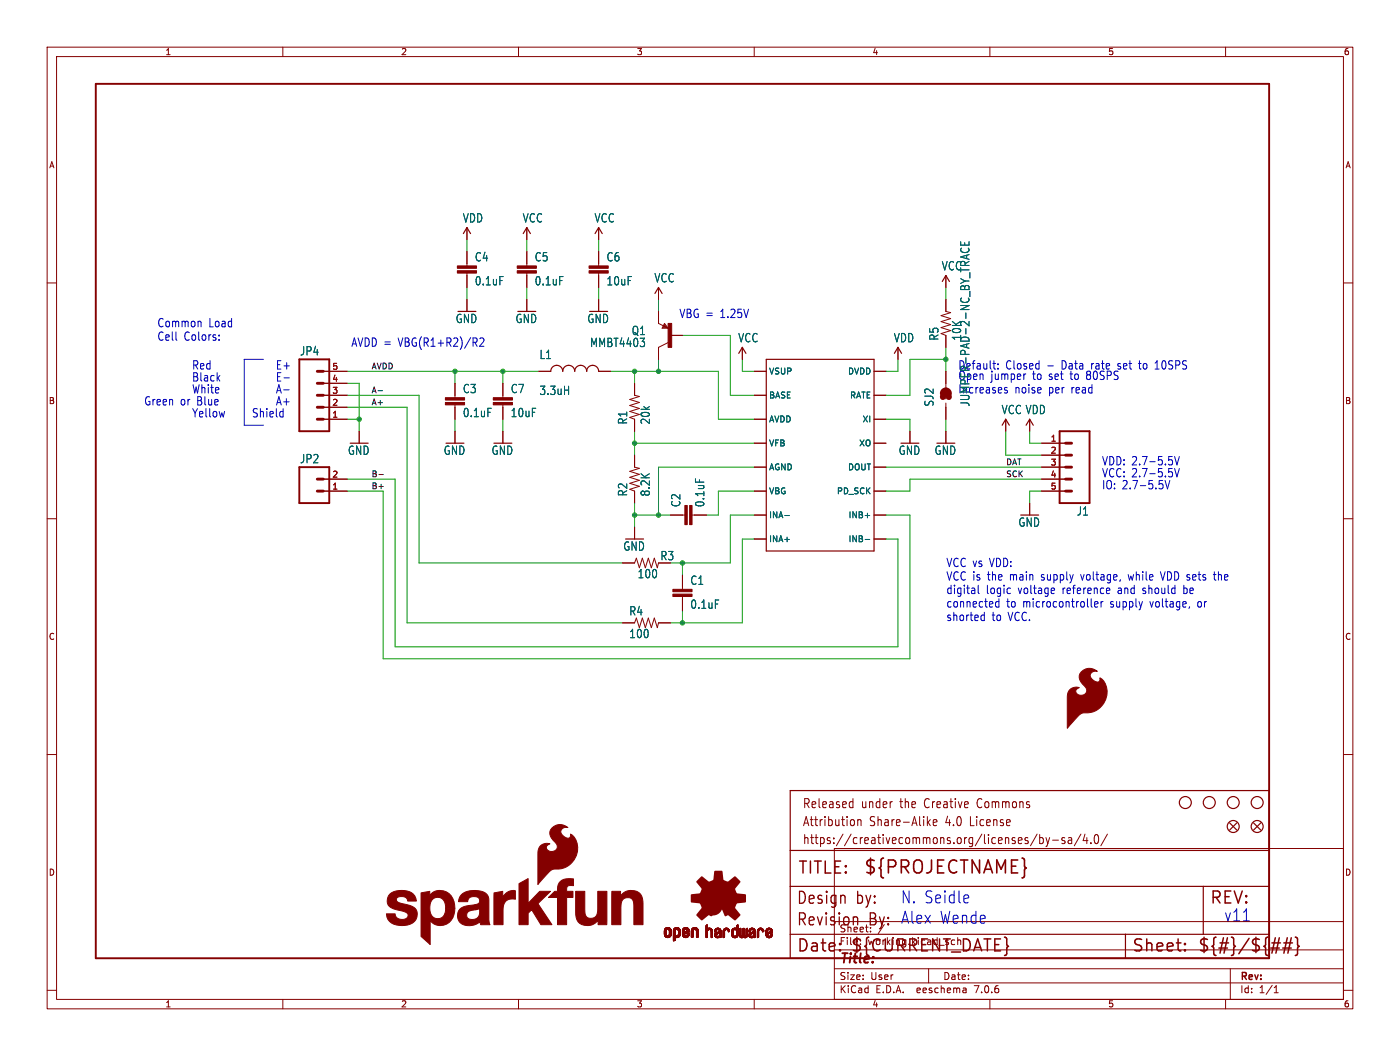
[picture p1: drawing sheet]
<svg xmlns="http://www.w3.org/2000/svg" width="297mm" height="224mm" viewBox="0 0 297 224" stroke-linecap="round" stroke-linejoin="round" font-family="sans-serif">
<defs><g id="words">
<text font-size="3.8" fill="#840000" x="183.1" y="185.7">${PROJECTNAME}</text>
<g font-size="3.5" fill="#840000">
<text x="169.2" y="185.7">TITLE:</text>
<text x="168.9" y="192.1">Design</text>
<text x="168.9" y="196.6">Revision</text>
<text x="181.6" y="192.1">by:</text>
<text x="256.5" y="192.1">REV:</text>
<text x="168.9" y="202.2">Date:</text>
<text x="180.3" y="202.2">${CURRENT_DATE}</text>
<text x="240" y="202.2">Sheet:</text>
<text x="254" y="202.2">${#}/${##}</text>
</g>
<g font-size="3.5" fill="#0000c2">
<text x="191" y="191.8">N. Seidle</text>
<text x="184.3" y="196.6">By: Alex Wende</text>
<text x="259.6" y="195.6">v11</text>
</g>
<text font-size="2.8" fill="#840000" x="178" y="204.8">Title:</text>
<g font-size="2.7" fill="#840000">
<text x="170.2" y="171.7">Released</text>
<text x="182.7" y="171.7">under</text>
<text x="191.1" y="171.7">the</text>
<text x="196.5" y="171.7">Creative</text>
<text x="208" y="171.7">Commons</text>
<text x="170.2" y="175.5">Attribution</text>
<text x="170.2" y="179.3">https://creativecommons.org/licenses/by-sa/4.0/</text>
<text x="184.5" y="175.5">Share-Alike</text>
<text x="200.8" y="175.5">4.0</text>
<text x="206.2" y="175.5">License</text>
</g>
<g font-size="2.5" fill="#006464">
<text x="98.1" y="47.4">VDD</text>
<text x="110.8" y="47.4">VCC</text>
<text x="126" y="47.4">VCC</text>
<text x="100.6" y="55.6">C4</text>
<text x="113.3" y="55.6">C5</text>
<text x="128.6" y="55.6">C6</text>
<text x="199.7" y="57.5">VCC</text>
<text x="100.6" y="60.7">0.1uF</text>
<text x="113.3" y="60.7">0.1uF</text>
<text x="128.6" y="60.7">10uF</text>
<text x="138.7" y="60.1">VCC</text>
<text x="96.6" y="68.7">GND</text>
<text x="109.3" y="68.7">GND</text>
<text x="124.5" y="68.7">GND</text>
<text x="133.9" y="71.3">Q1</text>
<text x="63.6" y="75.6">JP4</text>
<text x="114.4" y="76.3">L1</text>
<text x="125.1" y="73.8">MMBT4403</text>
<text x="156.5" y="72.8">VCC</text>
<text x="189.5" y="72.8">VDD</text>
<text x="199.3" y="72.3" transform="rotate(-90 199.3 72.3)">R5</text>
<text x="204.1" y="72.3" transform="rotate(-90 204.1 72.3)">10K</text>
<text x="98.1" y="83.6">C3</text>
<text x="108.3" y="83.6">C7</text>
<text x="114.4" y="84">3.3uH</text>
<text x="203.2" y="78.5">Default:</text>
<text x="203.2" y="80.7">Open</text>
<text x="203.2" y="83.6">Increases</text>
<text x="98.1" y="88.7">0.1uF</text>
<text x="108.3" y="88.7">10uF</text>
<text x="198.3" y="86.3" transform="rotate(-90 198.3 86.3)">SJ2</text>
<text x="205.9" y="86.3" transform="rotate(-90 205.9 86.3)">JUMPER-PAD-2-NC_BY_TRACE</text>
<text x="212.4" y="88">VCC VDD</text>
<text x="133.3" y="90.1" transform="rotate(-90 133.3 90.1)">R1</text>
<text x="138.1" y="90.1" transform="rotate(-90 138.1 90.1)">20k</text>
<text x="63.6" y="98.4">JP2</text>
<text x="73.7" y="96.7">GND</text>
<text x="94" y="96.7">GND</text>
<text x="104.2" y="96.7">GND</text>
<text x="190.6" y="96.7">GND</text>
<text x="198.2" y="96.7">GND</text>
<text x="133.3" y="105.4" transform="rotate(-90 133.3 105.4)">R2</text>
<text x="138.1" y="105.4" transform="rotate(-90 138.1 105.4)">8.2K</text>
<text x="144.5" y="107.6" transform="rotate(-90 144.5 107.6)">C2</text>
<text x="149.6" y="107.6" transform="rotate(-90 149.6 107.6)">0.1uF</text>
<text x="216" y="111.9">GND</text>
<text x="228.3" y="109.5">J1</text>
<text x="132.1" y="117">GND</text>
<text x="135.2" y="122.8">100</text>
<text x="146.4" y="124.2">C1</text>
<text x="133.4" y="130.7">R4</text>
<text x="146.4" y="129.3">0.1uF</text>
<text x="133.4" y="135.5">100</text>
</g>
<g font-size="2.5" fill="#0000c2">
<text x="33.3" y="69.5">Common</text>
<text x="44.2" y="69.5">Load</text>
<text x="144" y="67.6">VBG =</text>
<text x="152.8" y="67.6">1.25V</text>
<text x="33.3" y="72.4">Cell</text>
<text x="39" y="72.4">Colors:</text>
<text x="74.4" y="73.7">AVDD =</text>
<text x="84.5" y="73.7">VBG(R1+R2)/R2</text>
<text x="40.6" y="81">Black</text>
<text x="40.6" y="78.5">Red</text>
<text x="40.6" y="83.6">White</text>
<text x="58.4" y="81">E-</text>
<text x="58.4" y="78.5">E+</text>
<text x="58.4" y="83.6">A-</text>
<text x="210.1" y="80.7">jumper</text>
<text x="213.3" y="78.5">Closed</text>
<text x="215.2" y="83.6">noise</text>
<text x="219.1" y="80.7">to</text>
<text x="222.1" y="78.5">-</text>
<text x="222.5" y="83.6">per</text>
<text x="222.7" y="80.7">set</text>
<text x="225.3" y="78.5">Data</text>
<text x="227.4" y="80.7">to</text>
<text x="227.4" y="83.6">read</text>
<text x="230.9" y="80.7">80SPS</text>
<text x="231.7" y="78.5">rate</text>
<text x="237.5" y="78.5">set</text>
<text x="242.2" y="78.5">to</text>
<text x="245.7" y="78.5">10SPS</text>
<text x="30.5" y="86.1">Green</text>
<text x="38.2" y="86.1">or</text>
<text x="40.6" y="88.7">Yellow</text>
<text x="41.8" y="86.1">Blue</text>
<text x="53.3" y="88.7">Shield</text>
<text x="58.4" y="86.1">A+</text>
<text x="233.7" y="98.8">VDD: 2.7-5.5V</text>
<text x="233.7" y="101.4">VCC: 2.7-5.5V</text>
<text x="233.7" y="103.9">IO: 2.7-5.5V</text>
<text x="200.7" y="120.4">VCC vs VDD:</text>
<text x="200.7" y="123.2">VCC is the</text>
<text x="214.4" y="123.2">main</text>
<text x="221.1" y="123.2">supply</text>
<text x="229.7" y="123.2">voltage,</text>
<text x="239.9" y="123.2">while</text>
<text x="247" y="123.2">VDD sets</text>
<text x="258.5" y="123.2">the</text>
<text x="200.7" y="126.1">digital</text>
<text x="200.7" y="129">connected</text>
<text x="200.7" y="131.8">shorted</text>
<text x="209.2" y="126.1">logic</text>
<text x="210.4" y="131.8">to</text>
<text x="213.5" y="129">to</text>
<text x="213.9" y="131.8">VCC.</text>
<text x="216" y="126.1">voltage</text>
<text x="217" y="129">microcontroller</text>
<text x="225.5" y="126.1">reference</text>
<text x="235.7" y="129">supply</text>
<text x="237.4" y="126.1">and</text>
<text x="242.8" y="126.1">should</text>
<text x="244.2" y="129">voltage,</text>
<text x="251.6" y="126.1">be</text>
<text x="254.5" y="129">or</text>
</g>
<text font-size="2.5" fill="#840000" x="140" y="119">R3</text>
<g font-size="2.1" fill="#840000">
<text x="178" y="197.9">Sheet:</text>
<text x="186.2" y="197.9">/</text>
<text x="178" y="200.6">File:</text>
<text x="184.1" y="200.6">working.kicad_sch</text>
<text x="178" y="208">Size:</text>
<text x="184.7" y="208">User</text>
<text x="200" y="208">Date:</text>
<text x="263" y="208.2">Rev:</text>
<text x="178" y="210.8">KiCad</text>
<text x="185.7" y="210.8">E.D.A.</text>
<text x="194.6" y="210.8">eeschema</text>
<text x="207" y="210.8">7.0.6</text>
<text x="263" y="210.8">Id:</text>
<text x="267.1" y="210.8">1/1</text>
</g>
<g font-size="1.8" fill="#840000">
<text x="35" y="11.9">1</text>
<text x="85" y="11.9">2</text>
<text x="135" y="11.9">3</text>
<text x="185" y="11.9">4</text>
<text x="235" y="11.9">5</text>
<text x="285" y="11.9">6</text>
<text x="10.3" y="35.9">A</text>
<text x="285.3" y="35.9">A</text>
<text x="10.3" y="85.9">B</text>
<text x="285.3" y="85.9">B</text>
<text x="10.3" y="135.9">C</text>
<text x="285.3" y="135.9">C</text>
<text x="10.3" y="185.9">D</text>
<text x="285.3" y="185.9">D</text>
<text x="35" y="213.8">1</text>
<text x="85" y="213.8">2</text>
<text x="135" y="213.8">3</text>
<text x="185" y="213.8">4</text>
<text x="235" y="213.8">5</text>
<text x="285" y="213.8">6</text>
</g>
<g font-size="1.8" fill="#a90000">
<text x="70.4" y="83.6">3</text>
<text x="70.4" y="81">4</text>
<text x="70.4" y="78.5">5</text>
<text x="70.4" y="88.6">1</text>
<text x="70.4" y="86.1">2</text>
<text x="222.8" y="93.7">1</text>
<text x="70.4" y="101.3">2</text>
<text x="222.8" y="96.3">2</text>
<text x="222.8" y="98.8">3</text>
<text x="222.8" y="101.3">4</text>
<text x="70.4" y="103.9">1</text>
<text x="222.8" y="103.9">5</text>
</g>
<g font-size="1.8" fill="#006464">
<text x="163.1" y="79.6">VSUP</text>
<text x="179.8" y="79.6">DVDD</text>
<text x="163.1" y="84.7">BASE</text>
<text x="163.1" y="89.8">AVDD</text>
<text x="180.2" y="84.7">RATE</text>
<text x="182.9" y="89.8">XI</text>
<text x="163.1" y="94.8">VFB</text>
<text x="182.2" y="94.8">XO</text>
<text x="163.1" y="99.9">AGND</text>
<text x="179.8" y="99.9">DOUT</text>
<text x="163.1" y="105">VBG</text>
<text x="177.5" y="105">PD_SCK</text>
<text x="163.1" y="110.1">INA-</text>
<text x="179.9" y="110.1">INB+</text>
<text x="163.1" y="115.2">INA+</text>
<text x="179.9" y="115.2">INB-</text>
</g>
<g font-size="1.7" fill="#0f0f0f">
<text x="78.7" y="78.4">AVDD</text>
<text x="78.7" y="83.5">A-</text>
<text x="78.7" y="86">A+</text>
<text x="78.7" y="101.3">B-</text>
<text x="213.4" y="98.7">DAT</text>
<text x="213.4" y="101.3">SCK</text>
<text x="78.7" y="103.8">B+</text>
</g>
</g></defs>
<g fill="none" stroke="#840000" stroke-width=".21">
<path d="M10 10h277v203.9h-277zM12 12h273v199.9h-273zM60 10v2M110 10v2M160 10v2M210 10v2M260 10v2M10 60h2M99.1 48.3v2.5M99.1 53.3v3.1M99.1 57.9v3.1M111.8 48.3v2.5"/>
<path d="M111.8 53.3v3.1M111.8 57.9v3.1M127 48.3v2.5M127 53.3v3.1M127 57.9v3.1M200.7 58.4v2.6M285 60h2M68.6 78.7h5.1M99.1 63.5v2.5M111.8 63.5v2.5M114.3 78.7h2.5M127 78.7h2.5"/>
<path d="M127 63.5v2.5M139.7 61v2.5M139.7 66v2.6l2 1M141 68.6l.7 1h-1.2zM141 68.8l-.3 .7M141.1 69l-.3 .5M141.2 69.1l-.2 .4M141.3 69.2l-.1 .3M141.4 69.3v.2M141.7 72.6l-2 1.1v2.5M142.2 71.1h2.6M157.5 73.7v2.5"/>
<path d="M160 78.7h2.6M185.4 78.7h2.6M190.5 73.7v2.5M200.7 63.5v2.5l1 .3-2.1 .6 2.1 .7-2.1 .6 2.1 .6-2.1 .7 2.1 .6-2.1 .6 1.1 .4v2.6M200.7 78.7v3.5M68.6 88.9h5.1M68.6 83.8h5.1M68.6 86.4h5.1M68.6 81.3h5.1M76.2 91.4v2.6M96.5 81.3v3M96.5 85.9v3"/>
<path d="M96.5 91.4v2.6M106.7 81.3v3M106.7 85.9v3M106.7 91.4v2.6M134.6 96.5v2.6l1 .2-2 .6 2 .7-2 .6 2 .7-2 .6 2 .6-2 .7 1 .3v2.6M134.6 81.3v2.5l1 .3-2 .6 2 .6-2 .7 2 .6-2 .6 2 .7-2 .6 1 .4v2.5M160 94h2.6M160 99.1h2.6M160 88.9h2.6M160 83.8h2.6M185.4 94h2.6M185.4 99.1h2.6"/>
<path d="M185.4 88.9h2.6M185.4 83.8h2.6M193 91.4v2.6M200.7 85.5v3.4M200.7 91.4v2.6M213.4 88.9v2.5M218.4 88.9v2.5M221 94h5.1M221 96.5h5.1M221 99.1h5.1M10 110h2M68.6 101.6h5.1"/>
<path d="M68.6 104.1h5.1M132.1 119.4h2.5l.4-1 .6 2 .7-2 .6 2 .6-2 .7 2 .6-2 .6 2 .3-1M134.6 111.8v2.5M142.2 109.2h3.1M146.8 109.2h3.1M160 104.1h2.6M160 109.2h2.6M160 114.3h2.6M185.4 104.1h2.6M185.4 109.2h2.6M185.4 114.3h2.6M218.4 106.7v2.5"/>
<path d="M221 101.6h5.1M221 104.1h5.1M285 110h2M132.1 132.1h2.5l.4-1 .6 2 .7-2 .6 2 .6-2 .7 2 .6-2 .6 2 .3-1h2.5M144.8 121.9v3.1M144.8 126.5v3M10 160h2M285 160h2M177 179.9h108v32h-108zM180.5 170l.4 .1M180.9 169.3v2M180.9 171.2l-.4 .1"/>
<path d="M181.2 174v.9M182 173.8v1.3M182 174l.2-.2 .4 .1 .1 1.2M196.9 174.4l.5 .7M197.4 173.8l-.7 .7M198 174.4l.8-.1-.1-.4-.5-.1-.2 .3 .1 .9h.6M220 176.9l-1.4 2.5M220.6 177v1.9M220.6 177.7l.4-.1 .3 .4-.1 .8h-.6M221.9 177.6l.4 1.3M222.3 178.9l-.4 .6M222.7 177.6l-.4 1.3"/>
<path d="M223.3 178.2h1.2M225.9 177.7l-.4-.1-.2 .3v.3l.6 .1v.5h-.6M226.7 177.7h.6l.1 1.2M227.4 178.1l-.6 .1a.4 .4 0 0 0-.2 .3 .4 .4 0 0 0 .2 .4l.6-.1M229.3 176.9l-1.4 2.5M230.2 176.9l-.4 1.4h1M230.6 177.6v1.3M231.4 178.7v.2M232.4 177.1l.3-.1a1.34 1.34 0 0 1 0 1.9h-.2a1.44 1.44 0 0 1-.1-1.8zM234.9 176.9l-1.4 2.5M177 195.4h108M10 210h2"/>
<path d="M60 211.9v2M110 211.9v2M160 211.9v2M177 208.4h108M177 205.4h108M177 201.4h108M197 205.4v3M204.9 209.6l.1 .9M205 210.4l-.2 .1M205 209.9h-.2M210 211.9v2M260 211.9v2"/>
<path d="M261 205.4v6.5M270.3 210.5h.9M270.3 209.4l.4-.4v1.5M285 210h2"/>
</g>
<g fill="#840000" stroke="#840000" stroke-width=".21">
<path d="M142.7 126h4.1v.5h-4.1z"/>
<path d="M142.7 125h4.1v.5h-4.1z"/>
<path d="M104.6 85.3h4.1v.6h-4.1z"/>
<path d="M104.6 84.3h4.1v.5h-4.1z"/>
<path d="M229.4 142.5a2.45 2.45 0 0 1 3.4-.1 1.05 1.05 0 0 0-1.4 .5 1.05 1.05 0 0 0 .6 1.4 .75 .75 0 0 0 1.4-.1l-.1-.5a3.8 3.8 0 0 1 .8 5.5 4.3 4.3 0 0 1-4.3 2 7.8 7.8 0 0 0-2.7 2.4l-.7 .8v-6.4a1.93 1.93 0 0 1 2.6-2.2 .81 .81 0 0 0-.8 .9 .81 .81 0 0 0 1 .7 1.09 1.09 0 0 0 1.3-.6 1.09 1.09 0 0 0-.4-1.3 2.08 2.08 0 0 1-.7-3z"/>
<path d="M94.5 192.6h2l-.4 2-1.7-.8z"/>
<path d="M110.1 187.4l1.9-1.1v5.3l2.5-2.6h2.3l-2.7 2.6 3 4.5h-2.4l-1.9-3.2-.8 .7v2.5h-1.9z"/>
<path d="M99.4 192l1.3-.1 .2 1-1.1 .2z"/>
<path d="M104.8 189.3l1.9-.3v1.3a2.34 2.34 0 0 1 2.6-1.4v1.8a2.13 2.13 0 0 0-2.6 2.6v2.8h-1.9z"/>
<path d="M122.1 189h2v2a7.9 7.9 0 0 0 .2 3.3 1.43 1.43 0 0 0 1.7 .3 1.43 1.43 0 0 0 .8-1.4v-4.2h2l-.1 7.1h-1.1a.52 .52 0 0 1-.7-.1 .52 .52 0 0 1 0-.7v-.2a2.68 2.68 0 0 1-4.5-.1l-.3-1z"/>
<path d="M129.8 189h1.1a.52 .52 0 0 1 .7 .1 .52 .52 0 0 1 0 .6v.3a2.68 2.68 0 0 1 4.5 0l.3 1.1v5h-1.9v-2a7.9 7.9 0 0 0-.3-3.3 1.42 1.42 0 0 0-1.6-.3 1.42 1.42 0 0 0-.8 1.4l-.1 4.2h-1.9z"/>
<path d="M89.3 189.3l1.9-.3v.9a2.88 2.88 0 0 1 3-1.1 2.88 2.88 0 0 1 2.1 2.4l.2 1.4h-2a1.87 1.87 0 0 0-2.1-2.3 2.39 2.39 0 0 0-1.1 3.1 1.6 1.6 0 0 0 1.4 1.4 1.6 1.6 0 0 0 1.7-1l1.7 .8a2.81 2.81 0 0 1-4.8 .6v5.1l-2-1.7z"/>
<path d="M82.7 189.6a4.4 4.4 0 0 1 5 0l.5 .9 .1 .6h-1.8a1.39 1.39 0 0 0-2.4-.5 .88 .88 0 0 0 1 1 6.3 6.3 0 0 1 3 1.1 2.23 2.23 0 0 1-1.6 3.4 4 4 0 0 1-4.2-1.1l-.3-1.2h1.8a1.51 1.51 0 0 0 1.2 1.1 1.51 1.51 0 0 0 1.5-.6v-.4a4 4 0 0 0-2.5-1 1.9 1.9 0 0 1-1.8-1.3 1.9 1.9 0 0 1 .5-2z"/>
<path d="M118.9 186.9a4.3 4.3 0 0 1 2.8-.5l-.1 1.4a.95 .95 0 0 0-1.4 .9v.2a.62 .62 0 0 0 .9 .1h.4v1.3h-1.3v5.8h-1.9v-5.8h-1.9l.8-.8a.99 .99 0 0 1 1.1-.5v-.3a2.67 2.67 0 0 1 .6-1.8z"/>
<path d="M117.1 175.6a2.45 2.45 0 0 1 3.4-.1 1.05 1.05 0 0 0-1.4 .6 1.05 1.05 0 0 0 .6 1.3 .71 .71 0 0 0 .9 .4 .71 .71 0 0 0 .4-.8v-.1a4 4 0 0 1 .4 5.9 4.4 4.4 0 0 1-3.9 1.5 5.5 5.5 0 0 0-2.5 2.2l-.9 1.1v-6.4a1.94 1.94 0 0 1 2.6-2.3 .82 .82 0 0 0-.8 .9 .82 .82 0 0 0 .9 .8 1.1 1.1 0 0 0 1.4-.6 1.1 1.1 0 0 0-.5-1.4 2.08 2.08 0 0 1-.6-3z"/>
<path d="M98 189.7a4.8 4.8 0 0 1 5.3-.1 5.3 5.3 0 0 1 .4 3.1v2.3l.3 1.1h-1.4a.56 .56 0 0 1-.6-.1 .56 .56 0 0 1-.2-.6 3.3 3.3 0 0 1-4.3 .1 2.19 2.19 0 0 1-.2-2.4 2.19 2.19 0 0 1 2.1-1.1l.4 1.1a.96 .96 0 0 0-.8 1.1 .96 .96 0 0 0 1.2 .8 1.68 1.68 0 0 0 1.6-2.1v-.3l-.9 .3-.2-1a.91 .91 0 0 0 1-1 .91 .91 0 0 0-1.2-.8 1.09 1.09 0 0 0-1.3 1.1h-1.9l.2-.9z"/>
<path d="M109.7 57.4h4.1v.5h-4.1z"/>
<path d="M109.7 56.4h4.1v.5h-4.1z"/>
<path d="M146.3 107.2h.5v4.1h-.5z"/>
<path d="M145.3 107.2h.5v4.1h-.5z"/>
<path d="M141.7 68.6h.8v5.1h-.8z"/>
<path d="M125 57.4h4v.5h-4z"/>
<path d="M125 56.4h4v.5h-4z"/>
<path d="M97 57.4h4.1v.5h-4.1z"/>
<path d="M97 56.4h4.1v.5h-4.1z"/>
<path d="M140.9 198.1h.4z"/>
<path d="M140.9 198l.4 .1z"/>
<path d="M140.9 198h.4z"/>
<path d="M140.9 197.9l.4 .1z"/>
<path d="M140.9 197.9h.4z"/>
<path d="M140.9 197.8l.4 .1z"/>
<path d="M140.9 197.8h.4z"/>
<path d="M140.9 197.7l.4 .1z"/>
<path d="M140.9 197.7h.4z"/>
<path d="M140.9 197.6l.4 .1z"/>
<path d="M140.9 197.6h.4z"/>
<path d="M140.9 197.5l.4 .1z"/>
<path d="M140.9 197.5h.4z"/>
<path d="M140.9 197.4l.4 .1z"/>
<path d="M140.9 197.4h.4z"/>
<path d="M141 198.2h.4z"/>
<path d="M141 198.2h.3z"/>
<path d="M141 198.1l.3 .1z"/>
<path d="M141 197.4h.3z"/>
<path d="M141 197.3l.3 .1z"/>
<path d="M141 197.3h.3z"/>
<path d="M141 197.3h.4z"/>
<path d="M141 198.3h.4z"/>
<path d="M141 198.2l.4 .1z"/>
<path d="M141 197.2l.4 .1z"/>
<path d="M141 197.2h.4z"/>
<path d="M141 198.3l.5 .1z"/>
<path d="M141 198.3h.5z"/>
<path d="M141 197.1l.5 .1z"/>
<path d="M141 197.1h.5z"/>
<path d="M141 198.4h.5z"/>
<path d="M141 198.4h.6z"/>
<path d="M141 197.1h.6z"/>
<path d="M141 198.4h1.3z"/>
<path d="M141 197.1h1.3z"/>
<path d="M141 198.5h1.3z"/>
<path d="M141 198.4l1.3 .1z"/>
<path d="M141 197l1.3 .1z"/>
<path d="M141 197h1.3z"/>
<path d="M141.1 198.5h1.2z"/>
<path d="M141.1 197h1.2z"/>
<path d="M141.1 197h1.1z"/>
<path d="M141.1 198.5h1.1z"/>
<path d="M141.1 196.9l1.1 .1z"/>
<path d="M141.1 198.5l1.1 .1z"/>
<path d="M141.1 196.9h1.1z"/>
<path d="M141.1 198.6h1.1z"/>
<path d="M141.2 198.6h1z"/>
<path d="M141.2 196.9h1z"/>
<path d="M141.2 198.6l.9 .1z"/>
<path d="M141.2 196.8l.9 .1z"/>
<path d="M141.2 198.7h.9z"/>
<path d="M141.2 196.8h.9z"/>
<path d="M141.3 196.8h.8z"/>
<path d="M141.3 198.7h.8z"/>
<path d="M141.3 198.7h.7z"/>
<path d="M141.3 196.8h.7z"/>
<path d="M141.4 198.7l.6 .1z"/>
<path d="M141.4 196.7l.6 .1z"/>
<path d="M141.4 198.8h.5z"/>
<path d="M141.4 196.7h.5z"/>
<path d="M141.5 198.8h.4z"/>
<path d="M141.5 196.7h.4z"/>
<path d="M141.5 198.8h.3z"/>
<path d="M141.5 196.7h.3z"/>
<path d="M141.6 198.8h.2z"/>
<path d="M141.6 196.7h.2z"/>
<path d="M141.7 197.1h.6z"/>
<path d="M141.8 198.4h.5z"/>
<path d="M141.8 197.1h.5z"/>
<path d="M141.9 198.4h.5z"/>
<path d="M141.9 197.1h.4z"/>
<path d="M141.9 198.3l.5 .1z"/>
<path d="M141.9 198.3h.5z"/>
<path d="M141.9 197.1l.5 .1z"/>
<path d="M141.9 197.2h.5z"/>
<path d="M142 198.3h.4z"/>
<path d="M142 197.2h.4z"/>
<path d="M142 197.2l.4 .1z"/>
<path d="M142 198.2l.4 .1z"/>
<path d="M142 198.2h.4z"/>
<path d="M142 197.3h.4z"/>
<path d="M142 198.1l.4 .1z"/>
<path d="M142 198.1h.4z"/>
<path d="M142 198l.4 .1z"/>
<path d="M142 198h.4z"/>
<path d="M142 197.9l.4 .1z"/>
<path d="M142 197.9h.4z"/>
<path d="M142 197.8l.4 .1z"/>
<path d="M142 197.8h.4z"/>
<path d="M142 197.7l.4 .1z"/>
<path d="M142 197.7h.4z"/>
<path d="M142 197.6l.4 .1z"/>
<path d="M142 197.6h.4z"/>
<path d="M142 197.5l.4 .1z"/>
<path d="M142 197.5h.4z"/>
<path d="M142 197.4l.4 .1z"/>
<path d="M142 197.4h.4z"/>
<path d="M142 197.3l.4 .1z"/>
<path d="M142.9 199.4l.2 .1z"/>
<path d="M142.9 199.4h.2z"/>
<path d="M142.9 199.4h.3z"/>
<path d="M142.9 199.3l.3 .1z"/>
<path d="M142.9 199.3h.3z"/>
<path d="M142.9 199.2l.3 .1z"/>
<path d="M142.9 199.2h.3z"/>
<path d="M142.9 199.1l.3 .1z"/>
<path d="M142.9 199.1h.3z"/>
<path d="M142.9 199l.3 .1z"/>
<path d="M142.9 199h.3z"/>
<path d="M142.9 198.9l.3 .1z"/>
<path d="M142.9 198.9h.3z"/>
<path d="M142.9 198.8l.3 .1z"/>
<path d="M142.9 198.8h.3z"/>
<path d="M142.9 198.8h.4z"/>
<path d="M142.9 198.7l1 .1z"/>
<path d="M142.9 198.7h1z"/>
<path d="M142.9 198.7h1.1z"/>
<path d="M142.9 198.6l1.2 .1z"/>
<path d="M142.9 198.6h1.2z"/>
<path d="M142.9 198.6h1.3z"/>
<path d="M142.9 198.5l1.3 .1z"/>
<path d="M142.9 198.5h1.3z"/>
<path d="M142.9 198.4l1.3 .1z"/>
<path d="M142.9 198.4h1.3z"/>
<path d="M142.9 198.4h.6z"/>
<path d="M142.9 198.4h.5z"/>
<path d="M142.9 198.3l.5 .1z"/>
<path d="M142.9 198.3h.5z"/>
<path d="M142.9 198.3h.4z"/>
<path d="M142.9 198.2l.4 .1z"/>
<path d="M142.9 198.2h.4z"/>
<path d="M142.9 198.2h.3z"/>
<path d="M142.9 198.1l.3 .1z"/>
<path d="M142.9 198.1h.3z"/>
<path d="M142.9 198l.3 .1z"/>
<path d="M142.9 198h.3z"/>
<path d="M142.9 197.9l.3 .1z"/>
<path d="M142.9 197.9h.3z"/>
<path d="M142.9 197.8l.3 .1z"/>
<path d="M142.9 197.8h.3z"/>
<path d="M142.9 197.7l.3 .1z"/>
<path d="M142.9 197.7h.3z"/>
<path d="M142.9 197.6l.3 .1z"/>
<path d="M142.9 197.6h.3z"/>
<path d="M142.9 197.5l.3 .1z"/>
<path d="M142.9 197.5h.3z"/>
<path d="M142.9 197.4l.3 .1z"/>
<path d="M142.9 197.4h.3z"/>
<path d="M142.9 197.3l.3 .1z"/>
<path d="M142.9 197.3h.3z"/>
<path d="M142.9 197.3h.4z"/>
<path d="M142.9 199.5h.1z"/>
<path d="M142.9 197.2l.4 .1z"/>
<path d="M142.9 197.2h.4z"/>
<path d="M142.9 197.2h.5z"/>
<path d="M142.9 197.1l.5 .1z"/>
<path d="M142.9 197.1h.5z"/>
<path d="M142.9 197.1h.6z"/>
<path d="M142.9 197.1h1.3z"/>
<path d="M142.9 197l1.3 .1z"/>
<path d="M142.9 197h1.3z"/>
<path d="M143 197h1.2z"/>
<path d="M143 196.9l1.2 .1z"/>
<path d="M143 196.9h1.2z"/>
<path d="M143 196.9h1.1z"/>
<path d="M143.1 196.9h1z"/>
<path d="M143.1 196.8l1 .1z"/>
<path d="M143.1 196.8h.9z"/>
<path d="M143.2 196.8h.8z"/>
<path d="M143.2 196.8h.7z"/>
<path d="M143.3 196.7l.6 .1z"/>
<path d="M143.3 198.8h.5z"/>
<path d="M143.3 196.7h.5z"/>
<path d="M143.4 198.8h.4z"/>
<path d="M143.4 196.7h.4z"/>
<path d="M143.4 196.7h.3z"/>
<path d="M143.5 198.8h.2z"/>
<path d="M143.5 196.7h.2z"/>
<path d="M143.6 197.1h.6z"/>
<path d="M143.7 198.4h.5z"/>
<path d="M143.7 198.4h.6z"/>
<path d="M143.7 197.1h.6z"/>
<path d="M143.8 198.4h.5z"/>
<path d="M143.8 197.1h.5z"/>
<path d="M143.8 198.3l.5 .1z"/>
<path d="M143.8 197.1l.5 .1z"/>
<path d="M143.8 198.3h.5z"/>
<path d="M143.8 197.2h.5z"/>
<path d="M143.9 198.3h.4z"/>
<path d="M143.9 197.2h.4z"/>
<path d="M143.9 197.2l.4 .1z"/>
<path d="M143.9 198.2l.4 .1z"/>
<path d="M143.9 197.3h.4z"/>
<path d="M143.9 198.2h.4z"/>
<path d="M143.9 198.1l.4 .1z"/>
<path d="M143.9 198.1h.4z"/>
<path d="M143.9 197.4h.4z"/>
<path d="M143.9 197.3l.4 .1z"/>
<path d="M143.9 198l.4 .1z"/>
<path d="M143.9 198h.4z"/>
<path d="M143.9 197.9l.4 .1z"/>
<path d="M143.9 197.9h.4z"/>
<path d="M143.9 197.8l.4 .1z"/>
<path d="M143.9 197.8h.4z"/>
<path d="M143.9 197.7l.4 .1z"/>
<path d="M143.9 197.7h.4z"/>
<path d="M143.9 197.6l.4 .1z"/>
<path d="M143.9 197.6h.4z"/>
<path d="M143.9 197.5l.4 .1z"/>
<path d="M143.9 197.5h.4z"/>
<path d="M143.9 197.4l.4 .1z"/>
<path d="M144.8 198.2h.4z"/>
<path d="M144.8 198.1l.4 .1z"/>
<path d="M144.8 198.1h.4z"/>
<path d="M144.8 198.1h.5z"/>
<path d="M144.8 198l.5 .1z"/>
<path d="M144.8 198h.5z"/>
<path d="M144.8 198h.6z"/>
<path d="M144.8 198h.7z"/>
<path d="M144.8 197.9l.7 .1z"/>
<path d="M144.8 197.9h.7z"/>
<path d="M144.8 197.9h.8z"/>
<path d="M144.8 197.9h.9z"/>
<path d="M144.8 197.8l.9 .1z"/>
<path d="M144.8 197.8h.9z"/>
<path d="M144.8 197.8h1z"/>
<path d="M144.8 197.8h1.1z"/>
<path d="M144.8 197.7l1.1 .1z"/>
<path d="M144.8 197.7h1.2z"/>
<path d="M144.8 197.7h1.3z"/>
<path d="M144.8 197.6l1.4 .1z"/>
<path d="M144.8 197.6h1.4z"/>
<path d="M144.8 197.6h.4z"/>
<path d="M144.8 197.6h.3z"/>
<path d="M144.8 197.5l.3 .1z"/>
<path d="M144.8 197.5h.3z"/>
<path d="M144.8 197.4l.3 .1z"/>
<path d="M144.8 197.4h.3z"/>
<path d="M144.8 197.4h.4z"/>
<path d="M144.8 197.3l.4 .1z"/>
<path d="M144.8 197.3h.4z"/>
<path d="M144.8 198.3h.5z"/>
<path d="M144.8 198.3h.4z"/>
<path d="M144.8 198.2l.4 .1z"/>
<path d="M144.8 197.2l.4 .1z"/>
<path d="M144.8 197.2h.4z"/>
<path d="M144.8 198.4h.5z"/>
<path d="M144.8 198.3l.5 .1z"/>
<path d="M144.8 197.2h.5z"/>
<path d="M144.8 197.1l.5 .1z"/>
<path d="M144.8 197.1h.5z"/>
<path d="M144.8 198.4h.6z"/>
<path d="M144.8 197.1h.6z"/>
<path d="M144.8 198.4h1.3z"/>
<path d="M144.9 198.5h1.2z"/>
<path d="M144.9 198.4l1.2 .1z"/>
<path d="M144.9 197.1h1.2z"/>
<path d="M144.9 197l1.2 .1z"/>
<path d="M144.9 197h1.2z"/>
<path d="M144.9 198.5l1.1 .1z"/>
<path d="M144.9 198.6h1.1z"/>
<path d="M144.9 196.9l1.2 .1z"/>
<path d="M144.9 196.9h1.2z"/>
<path d="M145 198.6h1z"/>
<path d="M145 196.9h1z"/>
<path d="M145 198.6l1 .1z"/>
<path d="M145 196.8l1 .1z"/>
<path d="M145 198.7h.9z"/>
<path d="M145.1 196.8h.9z"/>
<path d="M145.1 198.7h.8z"/>
<path d="M145.1 196.8h.8z"/>
<path d="M145.1 196.8h.7z"/>
<path d="M145.2 198.7h.6z"/>
<path d="M145.2 196.7l.6 .1z"/>
<path d="M145.2 198.7l.6 .1z"/>
<path d="M145.2 196.7h.6z"/>
<path d="M145.2 198.8h.6z"/>
<path d="M145.2 197.6h1z"/>
<path d="M145.3 197.6h.9z"/>
<path d="M145.3 196.7h.4z"/>
<path d="M145.3 198.8h.4z"/>
<path d="M145.3 198.8h.3z"/>
<path d="M145.4 198.8h.2z"/>
<path d="M145.4 197.6h.8z"/>
<path d="M145.4 196.7h.2z"/>
<path d="M145.4 197.5l.8 .1z"/>
<path d="M145.4 197.5h.8z"/>
<path d="M145.5 197.5h.7z"/>
<path d="M145.6 197.5h.6z"/>
<path d="M145.6 197.1h.5z"/>
<path d="M145.6 198.4h.5z"/>
<path d="M145.6 197.1h.6z"/>
<path d="M145.6 197.4l.6 .1z"/>
<path d="M145.7 198.4h.5z"/>
<path d="M145.7 197.4h.5z"/>
<path d="M145.7 197.1h.5z"/>
<path d="M145.7 197.1l.5 .1z"/>
<path d="M145.7 198.3l.5 .1z"/>
<path d="M145.7 197.2h.5z"/>
<path d="M145.7 198.3h.5z"/>
<path d="M145.8 198.3h.4z"/>
<path d="M145.8 197.2h.4z"/>
<path d="M145.8 197.4h.4z"/>
<path d="M145.8 197.2l.4 .1z"/>
<path d="M145.8 197.3h.4z"/>
<path d="M145.8 198.2l.4 .1z"/>
<path d="M145.8 198.2h.4z"/>
<path d="M145.8 197.3l.4 .1z"/>
<path d="M145.8 198.1l.4 .1z"/>
<path d="M145.8 198.1h.4z"/>
<path d="M145.9 198.1h.3z"/>
<path d="M145.9 198l.3 .1z"/>
<path d="M145.9 198h.3z"/>
<path d="M146 198h.2z"/>
<path d="M146 197.9l.2 .1z"/>
<path d="M146 197.9h.2z"/>
<path d="M146.7 198.7h.2z"/>
<path d="M146.7 198.7h.3z"/>
<path d="M146.7 198.6l.3 .1z"/>
<path d="M146.7 198.6h.4z"/>
<path d="M146.7 198.5l.4 .1z"/>
<path d="M146.7 198.5h.4z"/>
<path d="M146.7 198.4l.4 .1z"/>
<path d="M146.7 198.4h.4z"/>
<path d="M146.7 198.3l.4 .1z"/>
<path d="M146.7 198.3h.4z"/>
<path d="M146.7 198.2l.4 .1z"/>
<path d="M146.7 198.2h.4z"/>
<path d="M146.7 198.1l.4 .1z"/>
<path d="M146.7 198.1h.4z"/>
<path d="M146.7 198l.4 .1z"/>
<path d="M146.7 198h.4z"/>
<path d="M146.7 197.9l.4 .1z"/>
<path d="M146.7 197.9h.4z"/>
<path d="M146.7 197.8l.4 .1z"/>
<path d="M146.7 197.8h.4z"/>
<path d="M146.7 197.7l.4 .1z"/>
<path d="M146.7 197.7h.4z"/>
<path d="M146.7 197.6l.4 .1z"/>
<path d="M146.7 197.6h.4z"/>
<path d="M146.7 197.5l.4 .1z"/>
<path d="M146.7 197.5h.4z"/>
<path d="M146.7 197.4l.4 .1z"/>
<path d="M146.7 197.4h.4z"/>
<path d="M146.7 197.3l.4 .1z"/>
<path d="M146.7 197.3h.4z"/>
<path d="M146.7 198.7l.2 .1z"/>
<path d="M146.7 198.8h.1z"/>
<path d="M146.7 197.2l.4 .1z"/>
<path d="M146.7 197.2h.4z"/>
<path d="M146.7 197.2h.5z"/>
<path d="M146.7 197.1l.5 .1z"/>
<path d="M146.7 197.1h.5z"/>
<path d="M146.7 197.1h.6z"/>
<path d="M146.8 197.1h.6z"/>
<path d="M146.8 197.1h1.3z"/>
<path d="M146.8 197l1.3 .1z"/>
<path d="M146.8 197h1.3z"/>
<path d="M146.8 197h1.2z"/>
<path d="M146.8 196.9l1.2 .1z"/>
<path d="M146.8 196.9h1.2z"/>
<path d="M146.9 196.9h1.1z"/>
<path d="M146.9 196.9h1z"/>
<path d="M146.9 196.8l1 .1z"/>
<path d="M146.9 196.8h1z"/>
<path d="M147 196.8h.8z"/>
<path d="M147.1 196.8h.6z"/>
<path d="M147.1 196.7l.6 .1z"/>
<path d="M147.1 196.7h.6z"/>
<path d="M147.2 196.7h.4z"/>
<path d="M147.3 196.7h.3z"/>
<path d="M147.3 196.7h.2z"/>
<path d="M147.5 197.1h.6z"/>
<path d="M147.6 197.1h.5z"/>
<path d="M147.6 197.1l.5 .1z"/>
<path d="M147.6 197.2h.5z"/>
<path d="M147.7 197.2h.4z"/>
<path d="M147.7 197.2l.4 .1z"/>
<path d="M147.7 197.3h.4z"/>
<path d="M147.7 198.7h.3z"/>
<path d="M147.7 198.7h.4z"/>
<path d="M147.7 198.6l.4 .1z"/>
<path d="M147.7 198.6h.5z"/>
<path d="M147.7 198.5l.5 .1z"/>
<path d="M147.7 198.5h.5z"/>
<path d="M147.7 198.4l.5 .1z"/>
<path d="M147.7 198.4h.5z"/>
<path d="M147.7 198.3l.5 .1z"/>
<path d="M147.7 198.3h.5z"/>
<path d="M147.7 198.2l.5 .1z"/>
<path d="M147.7 198.2h.5z"/>
<path d="M147.7 198.1l.5 .1z"/>
<path d="M147.7 198.1h.5z"/>
<path d="M147.7 198l.5 .1z"/>
<path d="M147.7 198h.5z"/>
<path d="M147.7 197.9l.5 .1z"/>
<path d="M147.7 197.9h.5z"/>
<path d="M147.7 197.8l.5 .1z"/>
<path d="M147.7 197.8h.5z"/>
<path d="M147.7 197.7l.5 .1z"/>
<path d="M147.7 197.7h.5z"/>
<path d="M147.7 197.6l.5 .1z"/>
<path d="M147.7 197.6h.5z"/>
<path d="M147.7 197.5l.5 .1z"/>
<path d="M147.7 197.5h.5z"/>
<path d="M147.7 197.4l.5 .1z"/>
<path d="M147.7 197.4h.5z"/>
<path d="M147.7 197.3l.5 .1z"/>
<path d="M147.8 198.7l.2 .1z"/>
<path d="M147.8 198.7h.2z"/>
<path d="M147.8 198.8h.1z"/>
<path d="M149.8 198.8h.1z"/>
<path d="M149.8 198.8h.2z"/>
<path d="M149.8 196.3h.3z"/>
<path d="M149.8 198.7l.2 .1z"/>
<path d="M149.8 198.7h.2z"/>
<path d="M149.8 198.7h.3z"/>
<path d="M149.8 198.6l.3 .1z"/>
<path d="M149.8 198.6h.3z"/>
<path d="M149.8 198.5l.3 .1z"/>
<path d="M149.8 198.5h.3z"/>
<path d="M149.8 198.4l.3 .1z"/>
<path d="M149.8 198.4h.3z"/>
<path d="M149.8 198.3l.3 .1z"/>
<path d="M149.8 198.3h.3z"/>
<path d="M149.8 198.2l.3 .1z"/>
<path d="M149.8 198.2h.3z"/>
<path d="M149.8 198.1l.3 .1z"/>
<path d="M149.8 198.1h.3z"/>
<path d="M149.8 198l.3 .1z"/>
<path d="M149.8 198h.3z"/>
<path d="M149.8 197.9l.3 .1z"/>
<path d="M149.8 197.9h.3z"/>
<path d="M149.8 197.8l.3 .1z"/>
<path d="M149.8 197.8h.3z"/>
<path d="M149.8 197.7l.3 .1z"/>
<path d="M149.8 197.7h.3z"/>
<path d="M149.8 197.6l.3 .1z"/>
<path d="M149.8 197.6h.3z"/>
<path d="M149.8 197.5l.3 .1z"/>
<path d="M149.8 197.5h.3z"/>
<path d="M149.8 197.4l.3 .1z"/>
<path d="M149.8 197.4h.3z"/>
<path d="M149.8 197.3l.3 .1z"/>
<path d="M149.8 197.3h.3z"/>
<path d="M149.8 197.3h.4z"/>
<path d="M149.8 197.2l.4 .1z"/>
<path d="M149.8 197.2h.4z"/>
<path d="M149.8 197.2h.5z"/>
<path d="M149.8 197.1l.5 .1z"/>
<path d="M149.8 197.1h.5z"/>
<path d="M149.8 197.1h.6z"/>
<path d="M149.8 197.1h1.2z"/>
<path d="M149.8 197l1.2 .1z"/>
<path d="M149.8 197h1.2z"/>
<path d="M149.8 197h1.1z"/>
<path d="M149.8 196.9l1.1 .1z"/>
<path d="M149.8 196.9h1.1z"/>
<path d="M149.8 196.9h1z"/>
<path d="M149.8 196.9h.3z"/>
<path d="M149.8 196.8l.3 .1z"/>
<path d="M149.8 196.8h.3z"/>
<path d="M149.8 196.7l.3 .1z"/>
<path d="M149.8 196.7h.3z"/>
<path d="M149.8 196.6l.3 .1z"/>
<path d="M149.8 196.6h.3z"/>
<path d="M149.8 196.5l.3 .1z"/>
<path d="M149.8 196.5h.3z"/>
<path d="M149.8 196.4l.3 .1z"/>
<path d="M149.8 196.4h.3z"/>
<path d="M149.8 196.3l.3 .1z"/>
<path d="M149.8 196.2l.3 .1z"/>
<path d="M149.8 196.2h.3z"/>
<path d="M149.9 196.2h.2z"/>
<path d="M150.2 196.9h.6z"/>
<path d="M150.2 196.9h.5z"/>
<path d="M150.3 196.8l.4 .1z"/>
<path d="M150.3 196.8h.4z"/>
<path d="M150.5 197.1h.5z"/>
<path d="M150.6 197.1h.4z"/>
<path d="M150.7 197.1l.4 .1z"/>
<path d="M150.7 197.2h.4z"/>
<path d="M150.8 197.2h.3z"/>
<path d="M150.8 197.2l.3 .1z"/>
<path d="M150.8 197.3h.3z"/>
<path d="M150.8 197.3l.3 .1z"/>
<path d="M150.8 197.4h.3z"/>
<path d="M150.9 197.4h.2z"/>
<path d="M150.9 197.5h.2z"/>
<path d="M150.9 197.4l.2 .1z"/>
<path d="M150.9 198.8h.1z"/>
<path d="M150.9 198.8h.2z"/>
<path d="M150.9 198.7l.2 .1z"/>
<path d="M150.9 198.7h.2z"/>
<path d="M150.9 198.6l.2 .1z"/>
<path d="M150.9 198.6h.2z"/>
<path d="M150.9 198.5l.2 .1z"/>
<path d="M150.9 198.5h.2z"/>
<path d="M150.9 198.4l.2 .1z"/>
<path d="M150.9 198.4h.2z"/>
<path d="M150.9 198.3l.2 .1z"/>
<path d="M150.9 198.3h.2z"/>
<path d="M150.9 198.2l.2 .1z"/>
<path d="M150.9 198.2h.2z"/>
<path d="M150.9 198.1l.2 .1z"/>
<path d="M150.9 198.1h.2z"/>
<path d="M150.9 198l.2 .1z"/>
<path d="M150.9 198h.2z"/>
<path d="M150.9 197.9l.2 .1z"/>
<path d="M150.9 197.9h.2z"/>
<path d="M150.9 197.8l.2 .1z"/>
<path d="M150.9 197.8h.2z"/>
<path d="M150.9 197.7l.2 .1z"/>
<path d="M150.9 197.7h.2z"/>
<path d="M150.9 197.6l.2 .1z"/>
<path d="M150.9 197.6h.2z"/>
<path d="M150.9 197.5l.2 .1z"/>
<path d="M151.6 198.4h.3z"/>
<path d="M151.6 198.3l.3 .1z"/>
<path d="M151.6 198.3h.3z"/>
<path d="M151.6 198.2l.3 .1z"/>
<path d="M151.6 198.2h.3z"/>
<path d="M151.6 197.6h.2z"/>
<path d="M151.6 197.5l.3 .1z"/>
<path d="M151.6 197.5h.3z"/>
<path d="M151.6 198.4l.4 .1z"/>
<path d="M151.6 198.4h.4z"/>
<path d="M151.6 198.2h.4z"/>
<path d="M151.6 197.6h.1z"/>
<path d="M151.6 197.4l.3 .1z"/>
<path d="M151.6 197.4h.3z"/>
<path d="M151.6 198.5h.4z"/>
<path d="M151.6 198.1l.4 .1z"/>
<path d="M151.6 198.1h.4z"/>
<path d="M151.6 197.3l.3 .1z"/>
<path d="M151.6 197.3h.3z"/>
<path d="M151.6 198.5h.5z"/>
<path d="M151.6 198.1h.5z"/>
<path d="M151.6 198.1h.6z"/>
<path d="M151.6 197.3h.4z"/>
<path d="M151.7 198.6h.8z"/>
<path d="M151.7 198.5l.4 .1z"/>
<path d="M151.7 198l.5 .1z"/>
<path d="M151.7 197.2l.3 .1z"/>
<path d="M151.7 197.2h.3z"/>
<path d="M151.7 198h.5z"/>
<path d="M151.7 197.2h.4z"/>
<path d="M151.7 198h.6z"/>
<path d="M151.7 198h.7z"/>
<path d="M151.7 197.1l.4 .1z"/>
<path d="M151.7 197.1h.5z"/>
<path d="M151.7 198.6l.8 .1z"/>
<path d="M151.7 197.9l.7 .1z"/>
<path d="M151.7 197.1h.6z"/>
<path d="M151.7 198.7h.8z"/>
<path d="M151.7 197.9h.7z"/>
<path d="M151.7 197.1h1.1z"/>
<path d="M151.8 198.7h.7z"/>
<path d="M151.8 197.9h.6z"/>
<path d="M151.8 197.1h1z"/>
<path d="M151.8 197.9h.7z"/>
<path d="M151.8 197l1 .1z"/>
<path d="M151.8 197h1z"/>
<path d="M151.8 197.9h.8z"/>
<path d="M151.8 197h.9z"/>
<path d="M151.9 197h.8z"/>
<path d="M151.9 198.7l.6 .1z"/>
<path d="M151.9 197.8l1.1 .1z"/>
<path d="M151.9 196.9l.8 .1z"/>
<path d="M151.9 198.8h.6z"/>
<path d="M151.9 196.9h.8z"/>
<path d="M151.9 197.8h1.1z"/>
<path d="M151.9 196.9h.7z"/>
<path d="M152 197.8h1z"/>
<path d="M152 198.8h.5z"/>
<path d="M152 196.9h.6z"/>
<path d="M152 198.8h.4z"/>
<path d="M152 196.9h.5z"/>
<path d="M152.1 197.8h.9z"/>
<path d="M152.1 196.8l.4 .1z"/>
<path d="M152.1 196.8h.4z"/>
<path d="M152.1 197.7l.9 .1z"/>
<path d="M152.2 197.7h.8z"/>
<path d="M152.2 198.5l.2 .1z"/>
<path d="M152.2 196.8h.2z"/>
<path d="M152.3 198.5h.1z"/>
<path d="M152.3 197.7h.7z"/>
<path d="M152.3 197.1h.6z"/>
<path d="M152.4 197.1h.5z"/>
<path d="M152.4 197.6l.6 .1z"/>
<path d="M152.4 197.6h.6z"/>
<path d="M152.5 197.1l.4 .1z"/>
<path d="M152.5 197.6h.5z"/>
<path d="M152.5 197.2h.4z"/>
<path d="M152.6 197.2h.3z"/>
<path d="M152.6 197.6h.4z"/>
<path d="M152.6 197.2l.3 .1z"/>
<path d="M152.6 197.3h.3z"/>
<path d="M152.6 197.5l.4 .1z"/>
<path d="M152.6 197.9h.4z"/>
<path d="M152.6 197.5h.4z"/>
<path d="M152.6 197.3h.4z"/>
<path d="M152.6 197.4h.4z"/>
<path d="M152.6 197.3l.4 .1z"/>
<path d="M152.7 197.9h.3z"/>
<path d="M152.7 197.5h.3z"/>
<path d="M152.7 197.4h.3z"/>
<path d="M152.7 198.8h.1z"/>
<path d="M152.7 198.8h.2z"/>
<path d="M152.7 198.7l.2 .1z"/>
<path d="M152.7 198.7h.3z"/>
<path d="M152.7 198.6l.3 .1z"/>
<path d="M152.7 198.6h.3z"/>
<path d="M152.7 198.5l.3 .1z"/>
<path d="M152.7 198.5h.3z"/>
<path d="M152.7 198.4l.3 .1z"/>
<path d="M152.7 198.4h.3z"/>
<path d="M152.7 198.3l.3 .1z"/>
<path d="M152.7 198.3h.3z"/>
<path d="M152.7 198.2l.3 .1z"/>
<path d="M152.7 198.2h.3z"/>
<path d="M152.7 198.1l.3 .1z"/>
<path d="M152.7 198.1h.3z"/>
<path d="M152.7 198l.3 .1z"/>
<path d="M152.7 198h.3z"/>
<path d="M152.7 197.9l.3 .1z"/>
<path d="M152.7 197.4l.3 .1z"/>
<path d="M153.4 198.8h.1z"/>
<path d="M153.4 198.8h.2z"/>
<path d="M153.4 198.7l.2 .1z"/>
<path d="M153.4 198.7h.3z"/>
<path d="M153.4 198.6l.3 .1z"/>
<path d="M153.4 198.6h.3z"/>
<path d="M153.4 198.5l.3 .1z"/>
<path d="M153.4 198.5h.3z"/>
<path d="M153.4 198.4l.3 .1z"/>
<path d="M153.4 198.4h.3z"/>
<path d="M153.4 198.3l.3 .1z"/>
<path d="M153.4 198.3h.3z"/>
<path d="M153.4 198.2l.3 .1z"/>
<path d="M153.4 198.2h.3z"/>
<path d="M153.4 198.1l.3 .1z"/>
<path d="M153.4 198.1h.3z"/>
<path d="M153.4 198l.3 .1z"/>
<path d="M153.4 198h.3z"/>
<path d="M153.4 197.9l.3 .1z"/>
<path d="M153.4 197.9h.3z"/>
<path d="M153.4 197.8l.3 .1z"/>
<path d="M153.4 197.8h.3z"/>
<path d="M153.4 197.7l.3 .1z"/>
<path d="M153.4 197.7h.3z"/>
<path d="M153.4 197.6l.3 .1z"/>
<path d="M153.4 197.6h.3z"/>
<path d="M153.4 197.5l.3 .1z"/>
<path d="M153.4 197.5h.3z"/>
<path d="M153.4 197.4l.3 .1z"/>
<path d="M153.4 197.4h.3z"/>
<path d="M153.4 197.3l.3 .1z"/>
<path d="M153.4 197.3h.3z"/>
<path d="M153.4 197.3h.4z"/>
<path d="M153.5 197.3h.3z"/>
<path d="M153.5 197.2l.3 .1z"/>
<path d="M153.5 197.2h.3z"/>
<path d="M153.5 197.2h.4z"/>
<path d="M153.5 197.1l.4 .1z"/>
<path d="M153.5 197.1h.5z"/>
<path d="M153.5 197.1h.6z"/>
<path d="M153.5 197.1h1.2z"/>
<path d="M153.6 197.1h1z"/>
<path d="M153.6 197l1 .1z"/>
<path d="M153.6 197h1z"/>
<path d="M153.7 197h.8z"/>
<path d="M153.7 196.9l.8 .1z"/>
<path d="M153.7 196.9h.8z"/>
<path d="M153.8 196.9h.7z"/>
<path d="M153.8 196.9h.6z"/>
<path d="M153.9 196.8l.4 .1z"/>
<path d="M153.9 196.8h.4z"/>
<path d="M154 196.8h.1z"/>
<path d="M154.1 197.1h.6z"/>
<path d="M154.2 197.1h.5z"/>
<path d="M154.3 197.1l.4 .1z"/>
<path d="M154.3 197.2h.4z"/>
<path d="M154.4 197.2h.3z"/>
<path d="M154.4 197.2l.3 .1z"/>
<path d="M154.4 197.3h.4z"/>
<path d="M154.4 197.3h.3z"/>
<path d="M154.5 197.3l.3 .1z"/>
<path d="M154.5 197.3h.3z"/>
<path d="M154.5 197.4h.3z"/>
<path d="M154.5 197.5h.2z"/>
<path d="M154.5 197.5h.3z"/>
<path d="M154.5 197.4l.3 .1z"/>
<path d="M154.5 197.6h.2z"/>
<path d="M154.5 197.5l.2 .1z"/>
<path d="M154.5 197.6h.1z"/>
<path d="M155.2 198.2h.3z"/>
<path d="M155.2 198.1l.3 .1z"/>
<path d="M155.2 198.1h.3z"/>
<path d="M155.2 198l.3 .1z"/>
<path d="M155.2 198h.3z"/>
<path d="M155.2 197.9l.3 .1z"/>
<path d="M155.2 197.9h.3z"/>
<path d="M155.2 197.8l.3 .1z"/>
<path d="M155.2 197.8h.3z"/>
<path d="M155.2 197.7l.3 .1z"/>
<path d="M155.2 197.7h.3z"/>
<path d="M155.2 197.6l.3 .1z"/>
<path d="M155.2 197.6h.3z"/>
<path d="M155.2 197.5l.3 .1z"/>
<path d="M155.2 197.5h.3z"/>
<path d="M155.2 197.4l.3 .1z"/>
<path d="M155.2 197.4h.3z"/>
<path d="M155.2 198.3h.3z"/>
<path d="M155.2 198.2l.3 .1z"/>
<path d="M155.3 198.3h.2z"/>
<path d="M155.3 197.4h.2z"/>
<path d="M155.3 198.4h.3z"/>
<path d="M155.3 198.3l.3 .1z"/>
<path d="M155.3 198.3h.3z"/>
<path d="M155.3 197.3l.3 .1z"/>
<path d="M155.3 197.3h.3z"/>
<path d="M155.3 197.2l.3 .1z"/>
<path d="M155.3 198.5h.4z"/>
<path d="M155.3 198.4l.3 .1z"/>
<path d="M155.3 197.2h.3z"/>
<path d="M155.3 197.2h.4z"/>
<path d="M155.3 198.5h.5z"/>
<path d="M155.3 197.1l.4 .1z"/>
<path d="M155.3 197.1h.5z"/>
<path d="M155.4 198.6h1.1z"/>
<path d="M155.4 198.5l.5 .1z"/>
<path d="M155.4 197.1h.4z"/>
<path d="M155.4 197.1h.5z"/>
<path d="M155.4 197.1h1.2z"/>
<path d="M155.4 198.6h1z"/>
<path d="M155.4 197l1.2 .1z"/>
<path d="M155.4 197h1.2z"/>
<path d="M155.4 198.6l1 .1z"/>
<path d="M155.4 198.7h1z"/>
<path d="M155.5 198.7h.9z"/>
<path d="M155.5 197h1.1z"/>
<path d="M155.5 198.7h.8z"/>
<path d="M155.5 196.9l1.1 .1z"/>
<path d="M155.5 196.9h1.1z"/>
<path d="M155.6 198.7l.7 .1z"/>
<path d="M155.6 196.9h1z"/>
<path d="M155.6 198.8h.7z"/>
<path d="M155.6 196.9h.6z"/>
<path d="M155.6 198.8h.6z"/>
<path d="M155.7 198.8h.5z"/>
<path d="M155.7 196.9h.5z"/>
<path d="M155.7 198.8h.4z"/>
<path d="M155.7 196.8l.4 .1z"/>
<path d="M155.7 196.8h.4z"/>
<path d="M155.8 196.8h.2z"/>
<path d="M155.9 197.1h.7z"/>
<path d="M156 198.5l.5 .1z"/>
<path d="M156 197.1h.6z"/>
<path d="M156 198.5h.5z"/>
<path d="M156.1 197.1h.5z"/>
<path d="M156.1 198.5h.4z"/>
<path d="M156.1 197.1l.5 .1z"/>
<path d="M156.1 197.2h.5z"/>
<path d="M156.2 197.2h.4z"/>
<path d="M156.2 198.5h.3z"/>
<path d="M156.2 198.4l.3 .1z"/>
<path d="M156.2 198.4h.3z"/>
<path d="M156.2 197.2l.4 .1z"/>
<path d="M156.2 197.3h.4z"/>
<path d="M156.2 198.4h.4z"/>
<path d="M156.3 198.4h.3z"/>
<path d="M156.3 197.3h.3z"/>
<path d="M156.3 196.9h.3z"/>
<path d="M156.3 198.3l.3 .1z"/>
<path d="M156.3 198.3h.3z"/>
<path d="M156.3 197.3l.3 .1z"/>
<path d="M156.3 198.2l.3 .1z"/>
<path d="M156.3 198.2h.3z"/>
<path d="M156.3 198.1h.3z"/>
<path d="M156.3 198l.3 .1z"/>
<path d="M156.3 198h.3z"/>
<path d="M156.3 197.9h.3z"/>
<path d="M156.3 197.8l.3 .1z"/>
<path d="M156.3 197.8h.3z"/>
<path d="M156.3 197.7h.3z"/>
<path d="M156.3 197.6h.3z"/>
<path d="M156.3 197.5h.3z"/>
<path d="M156.3 197.4l.3 .1z"/>
<path d="M156.3 197.4h.3z"/>
<path d="M156.3 196.8l.3 .1z"/>
<path d="M156.3 196.8h.3z"/>
<path d="M156.3 196.7h.3z"/>
<path d="M156.3 196.6h.3z"/>
<path d="M156.3 196.5h.3z"/>
<path d="M156.3 196.4l.3 .1z"/>
<path d="M156.3 196.4h.3z"/>
<path d="M156.3 196.3l.3 .1z"/>
<path d="M156.3 196.3h.3z"/>
<path d="M156.3 198.1l.3 .1z"/>
<path d="M156.3 197.9l.3 .1z"/>
<path d="M156.3 197.7l.3 .1z"/>
<path d="M156.3 197.6l.3 .1z"/>
<path d="M156.3 197.5l.3 .1z"/>
<path d="M156.3 196.7l.3 .1z"/>
<path d="M156.3 196.6l.3 .1z"/>
<path d="M156.3 196.5l.3 .1z"/>
<path d="M156.3 196.2l.3 .1z"/>
<path d="M156.3 196.2h.3z"/>
<path d="M156.4 196.2h.2z"/>
<path d="M156.5 196.2h.1z"/>
<path d="M156.9 198.3h.3z"/>
<path d="M156.9 198.2l.3 .1z"/>
<path d="M156.9 198.2h.3z"/>
<path d="M156.9 198.1l.3 .1z"/>
<path d="M156.9 198.1h.3z"/>
<path d="M156.9 198l.3 .1z"/>
<path d="M156.9 198h.3z"/>
<path d="M156.9 197.9l.3 .1z"/>
<path d="M156.9 197.9h.3z"/>
<path d="M156.9 197.8l.3 .1z"/>
<path d="M156.9 197.8h.3z"/>
<path d="M156.9 197.7l.3 .1z"/>
<path d="M156.9 197.7h.3z"/>
<path d="M156.9 197.6l.3 .1z"/>
<path d="M156.9 197.6h.3z"/>
<path d="M156.9 197.5l.3 .1z"/>
<path d="M156.9 197.5h.3z"/>
<path d="M156.9 197.4l.3 .1z"/>
<path d="M156.9 197.4h.3z"/>
<path d="M156.9 197.3l.3 .1z"/>
<path d="M156.9 197.3h.3z"/>
<path d="M156.9 197.2l.3 .1z"/>
<path d="M156.9 197.2h.3z"/>
<path d="M156.9 197.1l.3 .1z"/>
<path d="M156.9 197.1h.3z"/>
<path d="M156.9 197l.3 .1z"/>
<path d="M156.9 197h.3z"/>
<path d="M156.9 198.5h.3z"/>
<path d="M156.9 198.4l.3 .1z"/>
<path d="M156.9 198.4h.3z"/>
<path d="M156.9 198.3l.3 .1z"/>
<path d="M156.9 196.9l.3 .1z"/>
<path d="M156.9 198.5h.4z"/>
<path d="M156.9 196.9h.3z"/>
<path d="M156.9 198.5l1.6 .1z"/>
<path d="M156.9 198.6h1.6z"/>
<path d="M157 198.6h1.5z"/>
<path d="M157 196.9h.2z"/>
<path d="M157 198.7h1.5z"/>
<path d="M157 198.6l1.5 .1z"/>
<path d="M157 198.7h1.4z"/>
<path d="M157.1 198.7h1.3z"/>
<path d="M157.1 198.7l.6 .1z"/>
<path d="M157.1 198.8h.5z"/>
<path d="M157.2 198.8h.4z"/>
<path d="M157.2 198.8h.3z"/>
<path d="M157.4 198.5h.6z"/>
<path d="M157.5 198.5h.5z"/>
<path d="M157.5 198.5h.4z"/>
<path d="M157.5 198.4l.4 .1z"/>
<path d="M157.5 198.4h.4z"/>
<path d="M157.6 198.4h.3z"/>
<path d="M157.6 198.3l.3 .1z"/>
<path d="M157.6 198.3h.3z"/>
<path d="M157.6 198.2h.3z"/>
<path d="M157.6 198.1h.3z"/>
<path d="M157.6 198h.3z"/>
<path d="M157.6 197.9l.3 .1z"/>
<path d="M157.6 197.9h.3z"/>
<path d="M157.6 198.2l.3 .1z"/>
<path d="M157.6 198.1l.3 .1z"/>
<path d="M157.6 198l.3 .1z"/>
<path d="M157.6 197.8l.3 .1z"/>
<path d="M157.6 197.8h.3z"/>
<path d="M157.6 197.7l.3 .1z"/>
<path d="M157.6 197.7h.3z"/>
<path d="M157.6 197.6l.3 .1z"/>
<path d="M157.6 197.6h.3z"/>
<path d="M157.6 197.5l.3 .1z"/>
<path d="M157.6 197.5h.3z"/>
<path d="M157.6 197.4l.3 .1z"/>
<path d="M157.6 197.4h.3z"/>
<path d="M157.6 197.3l.3 .1z"/>
<path d="M157.6 197.3h.3z"/>
<path d="M157.6 197.2l.3 .1z"/>
<path d="M157.6 197.2h.3z"/>
<path d="M157.6 197.1l.3 .1z"/>
<path d="M157.6 197.1h.3z"/>
<path d="M157.6 197l.3 .1z"/>
<path d="M157.6 197h.3z"/>
<path d="M157.6 196.9l.3 .1z"/>
<path d="M157.6 196.9h.3z"/>
<path d="M157.7 196.9h.2z"/>
<path d="M157.7 198.7l.7 .1z"/>
<path d="M157.8 196.9h.1z"/>
<path d="M157.8 198.8h.5z"/>
<path d="M157.9 198.8h.4z"/>
<path d="M157.9 198.8h.3z"/>
<path d="M158.1 198.5h.4z"/>
<path d="M158.2 198.5h.4z"/>
<path d="M158.2 198.4l.4 .1z"/>
<path d="M158.2 198.4h.4z"/>
<path d="M158.3 198.4h.3z"/>
<path d="M158.3 198.3l.3 .1z"/>
<path d="M158.3 198.3h.3z"/>
<path d="M158.3 198.2l.3 .1z"/>
<path d="M158.3 198.2h.3z"/>
<path d="M158.3 198.1l.3 .1z"/>
<path d="M158.3 198.1h.3z"/>
<path d="M158.3 198l.3 .1z"/>
<path d="M158.3 198h.3z"/>
<path d="M158.3 197.9l.3 .1z"/>
<path d="M158.3 197.9h.3z"/>
<path d="M158.3 197.8l.3 .1z"/>
<path d="M158.3 197.8h.3z"/>
<path d="M158.3 197.7l.3 .1z"/>
<path d="M158.3 197.7h.3z"/>
<path d="M158.3 197.6l.3 .1z"/>
<path d="M158.3 197.6h.3z"/>
<path d="M158.3 197.5l.3 .1z"/>
<path d="M158.3 197.5h.3z"/>
<path d="M158.3 197.4l.3 .1z"/>
<path d="M158.3 197.4h.3z"/>
<path d="M158.3 197.3l.3 .1z"/>
<path d="M158.3 197.3h.3z"/>
<path d="M158.3 197.2l.3 .1z"/>
<path d="M158.3 197.2h.3z"/>
<path d="M158.3 197.1l.3 .1z"/>
<path d="M158.3 197.1h.3z"/>
<path d="M158.3 197l.3 .1z"/>
<path d="M158.3 197h.3z"/>
<path d="M158.3 196.9l.3 .1z"/>
<path d="M158.3 196.9h.3z"/>
<path d="M158.4 196.9h.2z"/>
<path d="M158.8 198.4h.4z"/>
<path d="M158.8 198.3l.4 .1z"/>
<path d="M158.8 198.3h.4z"/>
<path d="M158.8 198.2l.4 .1z"/>
<path d="M158.8 198.2h.4z"/>
<path d="M158.9 198.4l.3 .1z"/>
<path d="M158.9 198.4h.3z"/>
<path d="M158.9 198.2h.3z"/>
<path d="M158.9 197.6h.1z"/>
<path d="M158.9 197.6h.2z"/>
<path d="M158.9 197.5l.2 .1z"/>
<path d="M158.9 197.5h.2z"/>
<path d="M158.9 197.5h.3z"/>
<path d="M158.9 197.4l.3 .1z"/>
<path d="M158.9 197.4h.3z"/>
<path d="M158.9 198.5h.3z"/>
<path d="M158.9 198.1l.3 .1z"/>
<path d="M158.9 198.1h.4z"/>
<path d="M158.9 197.3l.3 .1z"/>
<path d="M158.9 197.3h.3z"/>
<path d="M158.9 198.5h.4z"/>
<path d="M158.9 198.5l.8 .1z"/>
<path d="M158.9 198.5h.5z"/>
<path d="M158.9 198.1h.5z"/>
<path d="M158.9 198.6h.8z"/>
<path d="M158.9 198l.5 .1z"/>
<path d="M158.9 198h.5z"/>
<path d="M158.9 197.2l.4 .1z"/>
<path d="M158.9 197.2h.4z"/>
<path d="M158.9 198h.6z"/>
<path d="M158.9 198h.7z"/>
<path d="M159 198.6h.7z"/>
<path d="M159 198h.6z"/>
<path d="M159 197.1l.4 .1z"/>
<path d="M159 197.1h.4z"/>
<path d="M159 197.9l.6 .1z"/>
<path d="M159 198.6l.7 .1z"/>
<path d="M159 197.9h.6z"/>
<path d="M159 197.1h.5z"/>
<path d="M159 198.7h.7z"/>
<path d="M159 197.1h1.1z"/>
<path d="M159 197.9h.7z"/>
<path d="M159 197l1.1 .1z"/>
<path d="M159 197h1.1z"/>
<path d="M159 197h1z"/>
<path d="M159.1 198.7h.7z"/>
<path d="M159.1 197.9h.7z"/>
<path d="M159.1 197h.9z"/>
<path d="M159.1 198.7l.6 .1z"/>
<path d="M159.1 197.8l.8 .1z"/>
<path d="M159.1 196.9l.9 .1z"/>
<path d="M159.2 198.8h.5z"/>
<path d="M159.2 196.9h.7z"/>
<path d="M159.2 197.8h1z"/>
<path d="M159.2 196.9h.6z"/>
<path d="M159.3 197.8h.9z"/>
<path d="M159.3 196.9h.5z"/>
<path d="M159.3 198.8h.4z"/>
<path d="M159.3 196.8l.5 .1z"/>
<path d="M159.4 196.8h.3z"/>
<path d="M159.4 197.7l.8 .1z"/>
<path d="M159.4 197.7h.8z"/>
<path d="M159.5 197.7h.7z"/>
<path d="M159.5 198.5h.2z"/>
<path d="M159.6 197.7h.6z"/>
<path d="M159.6 197.1h.5z"/>
<path d="M159.6 197.6l.6 .1z"/>
<path d="M159.6 197.6h.6z"/>
<path d="M159.7 197.6h.5z"/>
<path d="M159.7 197.1h.4z"/>
<path d="M159.7 197.1l.4 .1z"/>
<path d="M159.7 197.2h.4z"/>
<path d="M159.8 197.2h.4z"/>
<path d="M159.8 197.6h.4z"/>
<path d="M159.8 197.2l.4 .1z"/>
<path d="M159.8 197.3h.4z"/>
<path d="M159.9 197.5l.3 .1z"/>
<path d="M159.9 197.3h.3z"/>
<path d="M159.9 197.5h.3z"/>
<path d="M159.9 197.8l.3 .1z"/>
<path d="M159.9 197.3l.3 .1z"/>
<path d="M159.9 197.9h.3z"/>
<path d="M159.9 197.4h.3z"/>
<path d="M159.9 198.8h.2z"/>
<path d="M159.9 198.7l.3 .1z"/>
<path d="M159.9 198.7h.3z"/>
<path d="M159.9 198.6l.3 .1z"/>
<path d="M159.9 198.6h.3z"/>
<path d="M159.9 198.5l.3 .1z"/>
<path d="M159.9 198.5h.3z"/>
<path d="M159.9 198.4l.3 .1z"/>
<path d="M159.9 198.4h.3z"/>
<path d="M159.9 198.3l.3 .1z"/>
<path d="M159.9 198.3h.3z"/>
<path d="M159.9 198.2l.3 .1z"/>
<path d="M159.9 198.2h.3z"/>
<path d="M159.9 198.1l.3 .1z"/>
<path d="M159.9 198.1h.3z"/>
<path d="M159.9 198l.3 .1z"/>
<path d="M159.9 198h.3z"/>
<path d="M159.9 197.9l.3 .1z"/>
<path d="M159.9 197.4l.3 .1z"/>
<path d="M160.7 198.8h.1z"/>
<path d="M160.7 198.8h.2z"/>
<path d="M160.7 198.7l.2 .1z"/>
<path d="M160.7 198.7h.2z"/>
<path d="M160.7 198.6l.2 .1z"/>
<path d="M160.7 198.6h.2z"/>
<path d="M160.7 198.5l.2 .1z"/>
<path d="M160.7 198.5h.2z"/>
<path d="M160.7 198.4l.2 .1z"/>
<path d="M160.7 198.4h.2z"/>
<path d="M160.7 198.3l.2 .1z"/>
<path d="M160.7 198.3h.2z"/>
<path d="M160.7 198.2l.2 .1z"/>
<path d="M160.7 198.2h.2z"/>
<path d="M160.7 198.1l.2 .1z"/>
<path d="M160.7 198.1h.2z"/>
<path d="M160.7 198l.2 .1z"/>
<path d="M160.7 198h.2z"/>
<path d="M160.7 197.9l.2 .1z"/>
<path d="M160.7 197.9h.2z"/>
<path d="M160.7 197.8l.2 .1z"/>
<path d="M160.7 197.8h.2z"/>
<path d="M160.7 197.7l.2 .1z"/>
<path d="M160.7 197.7h.2z"/>
<path d="M160.7 197.6l.2 .1z"/>
<path d="M160.7 197.6h.2z"/>
<path d="M160.7 197.5l.2 .1z"/>
<path d="M160.7 197.5h.2z"/>
<path d="M160.7 197.4l.3 .1z"/>
<path d="M160.7 197.4h.3z"/>
<path d="M160.7 197.3l.3 .1z"/>
<path d="M160.7 197.3h.3z"/>
<path d="M160.7 197.2l.4 .1z"/>
<path d="M160.7 197.2h.4z"/>
<path d="M160.8 197.2h.3z"/>
<path d="M160.8 197.1l.4 .1z"/>
<path d="M160.8 197.1h.4z"/>
<path d="M160.8 197.1h.5z"/>
<path d="M160.8 197.1h1.1z"/>
<path d="M160.8 197l1.1 .1z"/>
<path d="M160.9 197h1z"/>
<path d="M160.9 197h.9z"/>
<path d="M160.9 196.9l.9 .1z"/>
<path d="M161 196.9h.8z"/>
<path d="M161 196.9h.7z"/>
<path d="M161 196.9h.6z"/>
<path d="M161.1 196.9h.5z"/>
<path d="M161.1 196.8l.5 .1z"/>
<path d="M161.2 196.8h.3z"/>
<path d="M161.3 196.8h.1z"/>
<path d="M161.4 197.1h.5z"/>
<path d="M161.5 197.1h.4z"/>
<path d="M161.5 197.1l.4 .1z"/>
<path d="M161.6 197.2h.3z"/>
<path d="M161.6 197.2h.4z"/>
<path d="M161.6 197.2l.4 .1z"/>
<path d="M161.7 197.3h.3z"/>
<path d="M161.7 197.4h.3z"/>
<path d="M161.7 197.3l.3 .1z"/>
<path d="M161.7 197.4l.3 .1z"/>
<path d="M161.7 197.6h.2z"/>
<path d="M161.7 197.5l.3 .1z"/>
<path d="M161.7 197.5h.3z"/>
<path d="M161.8 197.6h.1z"/>
<path d="M162.5 198.3h.3z"/>
<path d="M162.5 198.2l.3 .1z"/>
<path d="M162.5 198.2h.3z"/>
<path d="M162.5 198.1l.3 .1z"/>
<path d="M162.5 198.1h.3z"/>
<path d="M162.5 198.1h.4z"/>
<path d="M162.5 198.1h.5z"/>
<path d="M162.5 198l.5 .1z"/>
<path d="M162.5 198h.5z"/>
<path d="M162.5 198h.6z"/>
<path d="M162.5 198h.7z"/>
<path d="M162.5 197.9l.7 .1z"/>
<path d="M162.5 197.9h.7z"/>
<path d="M162.5 197.9h.8z"/>
<path d="M162.5 197.9h.9z"/>
<path d="M162.5 197.8l.9 .1z"/>
<path d="M162.5 197.8h1z"/>
<path d="M162.5 197.8h1.1z"/>
<path d="M162.5 197.8h.3z"/>
<path d="M162.5 197.7l.3 .1z"/>
<path d="M162.5 197.7h.3z"/>
<path d="M162.5 197.6l.3 .1z"/>
<path d="M162.5 197.6h.3z"/>
<path d="M162.5 197.5l.3 .1z"/>
<path d="M162.5 197.5h.3z"/>
<path d="M162.5 197.4l.3 .1z"/>
<path d="M162.5 197.4h.3z"/>
<path d="M162.5 198.4h.3z"/>
<path d="M162.5 198.3l.3 .1z"/>
<path d="M162.5 197.3l.3 .1z"/>
<path d="M162.5 197.3h.3z"/>
<path d="M162.5 198.4h.4z"/>
<path d="M162.5 197.3h.4z"/>
<path d="M162.5 198.4l.4 .1z"/>
<path d="M162.5 197.2l.4 .1z"/>
<path d="M162.5 197.2h.4z"/>
<path d="M162.6 198.5h.3z"/>
<path d="M162.6 197.2h.3z"/>
<path d="M162.6 198.5h.4z"/>
<path d="M162.6 197.2h.4z"/>
<path d="M162.6 197.1l.4 .1z"/>
<path d="M162.6 198.5h.5z"/>
<path d="M162.6 197.1h.4z"/>
<path d="M162.6 197.1h.5z"/>
<path d="M162.6 198.5l.5 .1z"/>
<path d="M162.6 198.6h1.1z"/>
<path d="M162.6 197.1h1.1z"/>
<path d="M162.7 198.6h.9z"/>
<path d="M162.7 198.6h1z"/>
<path d="M162.7 197l1 .1z"/>
<path d="M162.7 197h1z"/>
<path d="M162.7 198.6l.9 .1z"/>
<path d="M162.7 197h.9z"/>
<path d="M162.7 198.7h.9z"/>
<path d="M162.7 196.9l.9 .1z"/>
<path d="M162.8 198.7h.8z"/>
<path d="M162.8 196.9h.8z"/>
<path d="M162.8 198.7h.7z"/>
<path d="M162.8 196.9h.7z"/>
<path d="M162.8 198.7l.7 .1z"/>
<path d="M162.8 198.8h.7z"/>
<path d="M162.9 198.8h.6z"/>
<path d="M162.9 197.8h.7z"/>
<path d="M162.9 196.9h.5z"/>
<path d="M162.9 198.8h.5z"/>
<path d="M162.9 196.8l.5 .1z"/>
<path d="M163 197.7l.7 .1z"/>
<path d="M163 198.8h.4z"/>
<path d="M163 196.8h.3z"/>
<path d="M163 197.7h.7z"/>
<path d="M163 197.7h.8z"/>
<path d="M163.1 197.7h.7z"/>
<path d="M163.1 196.8h.1z"/>
<path d="M163.2 197.7h.6z"/>
<path d="M163.2 197.6l.6 .1z"/>
<path d="M163.2 197.1h.5z"/>
<path d="M163.2 197.6h.6z"/>
<path d="M163.2 198.5l.5 .1z"/>
<path d="M163.3 197.6h.5z"/>
<path d="M163.3 197.1h.4z"/>
<path d="M163.3 198.5h.4z"/>
<path d="M163.3 197.1l.4 .1z"/>
<path d="M163.4 198.5h.3z"/>
<path d="M163.4 197.6h.4z"/>
<path d="M163.4 197.2h.4z"/>
<path d="M163.4 198.5h.4z"/>
<path d="M163.4 197.5l.4 .1z"/>
<path d="M163.4 198.4l.4 .1z"/>
<path d="M163.4 197.5h.4z"/>
<path d="M163.4 198.4h.4z"/>
<path d="M163.5 197.5h.3z"/>
<path d="M163.5 197.2l.3 .1z"/>
<path d="M163.5 198.4h.3z"/>
<path d="M163.5 197.3h.3z"/>
<path d="M163.5 198.3l.3 .1z"/>
<path d="M163.5 198.3h.3z"/>
<path d="M163.5 197.4h.3z"/>
<path d="M163.5 197.3l.3 .1z"/>
<path d="M163.6 198.3h.2z"/>
<path d="M163.6 198.2l.2 .1z"/>
<path d="M163.6 198.2h.2z"/>
<path d="M163.6 197.5h.2z"/>
<path d="M163.6 197.4l.2 .1z"/>
<path d="M163.6 197.4h.2z"/>
<path d="M163.6 198.1l.2 .1z"/>
<path d="M163.6 198.1h.2z"/>
<path d="M163.7 198.1h.1z"/>
<path d="M94.5 85.3h4.1v.6h-4.1z"/>
<path d="M94.5 84.3h4.1v.5h-4.1z"/>
</g>
<g fill="none" stroke="#840000" stroke-width=".25">
<path d="M98.3 49.5l.8-1.2 .7 1.2M111 49.5l.8-1.2 .7 1.2M126.2 49.5l.8-1.2 .8 1.2M199.9 59.7l.8-1.3 .7 1.3M116.8 78.7a1.27 1.27 0 0 1 1.3-1.2 1.27 1.27 0 0 1 1.3 1.2 1.27 1.27 0 0 1 1.2-1.2 1.27 1.27 0 0 1 1.3 1.2 1.27 1.27 0 0 1 1.3-1.2 1.27 1.27 0 0 1 1.3 1.2 1.27 1.27 0 0 1 1.2-1.2 1.27 1.27 0 0 1 1.3 1.2M138.9 62.2l.8-1.2 .8 1.2M156.7 74.9l.8-1.2 .7 1.2M162.6 76.2h22.8v40.6h-22.8zM189.7 74.9l.8-1.2 .8 1.2M200.7 82.8v1.8M212.6 90.2l.8-1.3 .7 1.3M217.7 90.2l.7-1.3 .8 1.3"/>
<path d="M167.6 167.6h101.6v35.6h-101.6zM260.9 174.5l1.5 1.5M262.4 174.5l-1.5 1.5M265.9 174.5l1.6 1.5M267.5 174.5l-1.6 1.5M167.6 198.1h101.6M167.6 180.3h101.6M167.6 188h101.6M238.8 198.1v5.1M255.3 188v10.1"/>
<circle cx="251.5" cy="170.2" r="1.27"/>
<circle cx="256.5" cy="170.2" r="1.27"/>
<circle cx="261.6" cy="170.2" r="1.27"/>
<circle cx="261.6" cy="175.3" r="1.27"/>
<circle cx="266.7" cy="170.2" r="1.27"/>
<circle cx="266.7" cy="175.3" r="1.27"/>
</g>
<path d="M20.3 17.8h248.9v185.4h-248.9zM63.5 76.2h6.3v15.2h-6.3zM63.5 99.1h6.3v7.6h-6.3zM224.8 91.4h6.3v15.3h-6.3z" fill="none" stroke="#840000" stroke-width=".41"/>
<path d="M67.3 78.7h1.3M67.3 88.9h1.3M67.3 86.4h1.3M67.3 83.8h1.3M67.3 81.3h1.3M226.1 94h1.2M226.1 96.5h1.2M226.1 99.1h1.2M67.3 101.6h1.3M67.3 104.1h1.3M226.1 101.6h1.2M226.1 104.1h1.2" fill="none" stroke="#840000" stroke-width=".61"/>
<path d="M203.8 51.3v.7h1.8v-.7M204 52.6l-.1 .1a.51 .51 0 0 0 .3 .8l.6 .1a.68 .68 0 0 0 .8-.7l-.2-.3M204.7 51.5v.5M205.6 54l-1.8 .5M166.5 109.3h1M183.5 109.3h1M183.5 114.4h1" fill="none" stroke="#006464" stroke-width=".21"/>
<g fill="none" stroke="#840000" stroke-width=".32">
<path d="M269.8 199.9h1.8M271.4 198.9l-.7 3.2M272.4 199.9h1.8M273.1 198.9l-.7 3.2M273.9 198.9l-.7 3.2M274.8 198.7l.3 .2 .2 .2v1.2l.3 .4-.3 .3v1.2l-.2 .3-.3 .1M178.2 201.4l.1 .1-.1 .1M251.4 201.4l.1 .1-.1 .1M251.4 201.4l-.1 .1 .1 .1M251.4 200.1v.2M251.4 201.4v.2M251.4 200.1l.1 .1-.1 .1"/>
<path d="M251.4 200.1l-.1 .1 .1 .1M269.6 201h1.8M272.1 201h1.8"/>
</g>
<path d="M147.9 187l1-1 1.4 1.2 .9-.4 .3-.1 .2-1.9h1.4l.2 1.9 .9 .4 .3 .1 1.4-1.2 1 1-1.2 1.4 .4 .9 .1 .3 1.9 .2v1.4l-1.9 .2-.4 .9-.1 .3 1.2 1.4-1 1-1.4-1.2-.6 .3-.8-2a1.79 1.79 0 0 1-2.8 1.5 1.79 1.79 0 0 1 .3-3.1l.7 .5 .4 1.1-.8 2-.6-.3-1.4 1.2-1-1 1.2-1.4-.4-.9-.1-.3-1.9-.2v-1.4l1.9-.2 .4-.9 .1-.3z" fill="#840000" stroke="#840000" stroke-width=".38"/>
<path d="M200 84.2l.2-.4 .5-.2 .4 .2 .2 .4M200 83.4l.2-.4 .5-.2 .4 .2 .2 .4" fill="none" stroke="#840000" stroke-width="1.3"/>
<path d="M181.3 194.4h.3l.4 .4v1.3" fill="none" stroke="#840000" stroke-width=".27"/>
<path d="M80.2 82.8h1M80.4 100.6h.9" fill="none" stroke="#0f0f0f" stroke-width=".21"/>
<g fill="none" stroke="#0000c2" stroke-width=".21">
<path d="M42.4 68.1l.3 .3v.9M46.5 72v.2M46.5 71.1v.1M55.9 76.2h-4.1v14h4.1M100.7 72.6l.5 .8M100.9 71.7l.3 .3-.1 .4-.2 .2M101.8 71.8l.6-.1 .3 .5-1 1.2h1M210.6 77.1h.6M211.7 77.2v.1M245 78.3h.9M245.2 76.9l-.2 .1M59.9 87.2l.2 .1"/>
<path d="M60.1 86.6v1.8M60.1 88.3l-.2 .1M60.2 82.7h1.1M60.2 80.1h1.2M213.1 82.5l.6 .5-.2 .3h-.4M213.7 82.2h-.4l-.2 .2M249.2 96.8l.5 1.8 .5-1.8M249.2 99.3l.5 1.8 .5-1.8M247.2 101.9l.5 1.8 .5-1.8M207.5 124.1v1.5l.2 .3M208.4 130.4l.4 .1M208.8 129.8v1.8"/>
<path d="M208.8 131.5l-.4 .1M211.9 127v1.7M211.9 127.6h-.4l-.3 .3 .1 .8h.6M214.2 124.7l.2 .1M214.4 125.8l-.2 .1M223.5 124.7l.2 .4-.7 .2M223.6 125.8l-.1 .1M231.6 128.7h.1M232.2 128.1l.7-.1v-.4h-.5l-.2 .2 .1 .9h.6M233.6 127.6v1.1M234 127.6h-.3l-.1 .3M234.9 124.7l.5 .1v.3l-.7 .2"/>
<path d="M235.4 125.8l-.5 .1M246.2 121.2l.5 1.8M252.4 128.7l-.1 .2M257.4 121.8h.6M257.6 121.2v1.6l.2 .2M205.4 189.9l.1 .5-1 .2"/>
</g>
<g fill="none" stroke="#009600" stroke-width=".21">
<path d="M99.1 50.8v2.5M111.8 50.8v2.5M127 50.8v2.5M73.7 78.7h40.6M96.5 78.7v2.6M99.1 61v2.5M106.7 78.7v2.6M111.8 61v2.5M127 61v2.5M129.5 78.7h22.9v10.2h7.6M134.6 78.7v2.6M139.7 63.5v2.5"/>
<path d="M139.7 76.2v2.5M144.8 71.1h10.1v12.7h5.1M157.5 76.2v2.5h2.5M190.5 76.2v2.5h-2.5M200.7 76.2h-7.7v7.6h-5M200.7 61v2.5M200.7 73.7v5M73.7 83.8h15.2v35.6h43.2M73.7 86.4h12.7v45.7h45.7M73.7 88.9h2.5M73.7 81.3h2.5v10.1M96.5 88.9v2.5"/>
<path d="M106.7 88.9v2.5M134.6 91.4v5.1M134.6 94h25.4M160 99.1h-20.3v10.1M188 88.9h5v2.5M188 99.1h33M200.7 88.9v2.5M213.4 91.4v5.1h7.6M218.4 91.4v2.6h2.6M73.7 104.1h7.6v35.6h111.7v-30.5h-5M73.7 101.6h10.1v35.6h106.7v-22.9h-2.5M134.6 106.7v5.1"/>
<path d="M134.6 109.2h7.6M144.8 119.4v2.5M160 104.1h-7.6v5.1h-2.5M160 109.2h-5.1v10.2h-12.7M160 114.3h-2.5v17.8h-15.3M221 101.6h-28v2.5h-5M221 104.1h-2.6v2.6M144.8 129.5v2.6"/>
</g>
<g fill="#009600" stroke="#009600" stroke-width=".21">
<circle cx="134.6" cy="78.7" r=".46"/>
<circle cx="139.7" cy="78.7" r=".46"/>
<circle cx="139.7" cy="109.2" r=".46"/>
<circle cx="134.6" cy="109.2" r=".46"/>
<circle cx="134.6" cy="94" r=".46"/>
<circle cx="144.8" cy="119.4" r=".46"/>
<circle cx="144.8" cy="132.1" r=".46"/>
<circle cx="96.5" cy="78.7" r=".46"/>
<circle cx="106.7" cy="78.7" r=".46"/>
<circle cx="76.2" cy="88.9" r=".46"/>
<circle cx="200.7" cy="76.2" r=".46"/>
</g>
<use href="#words"/>
</svg>
